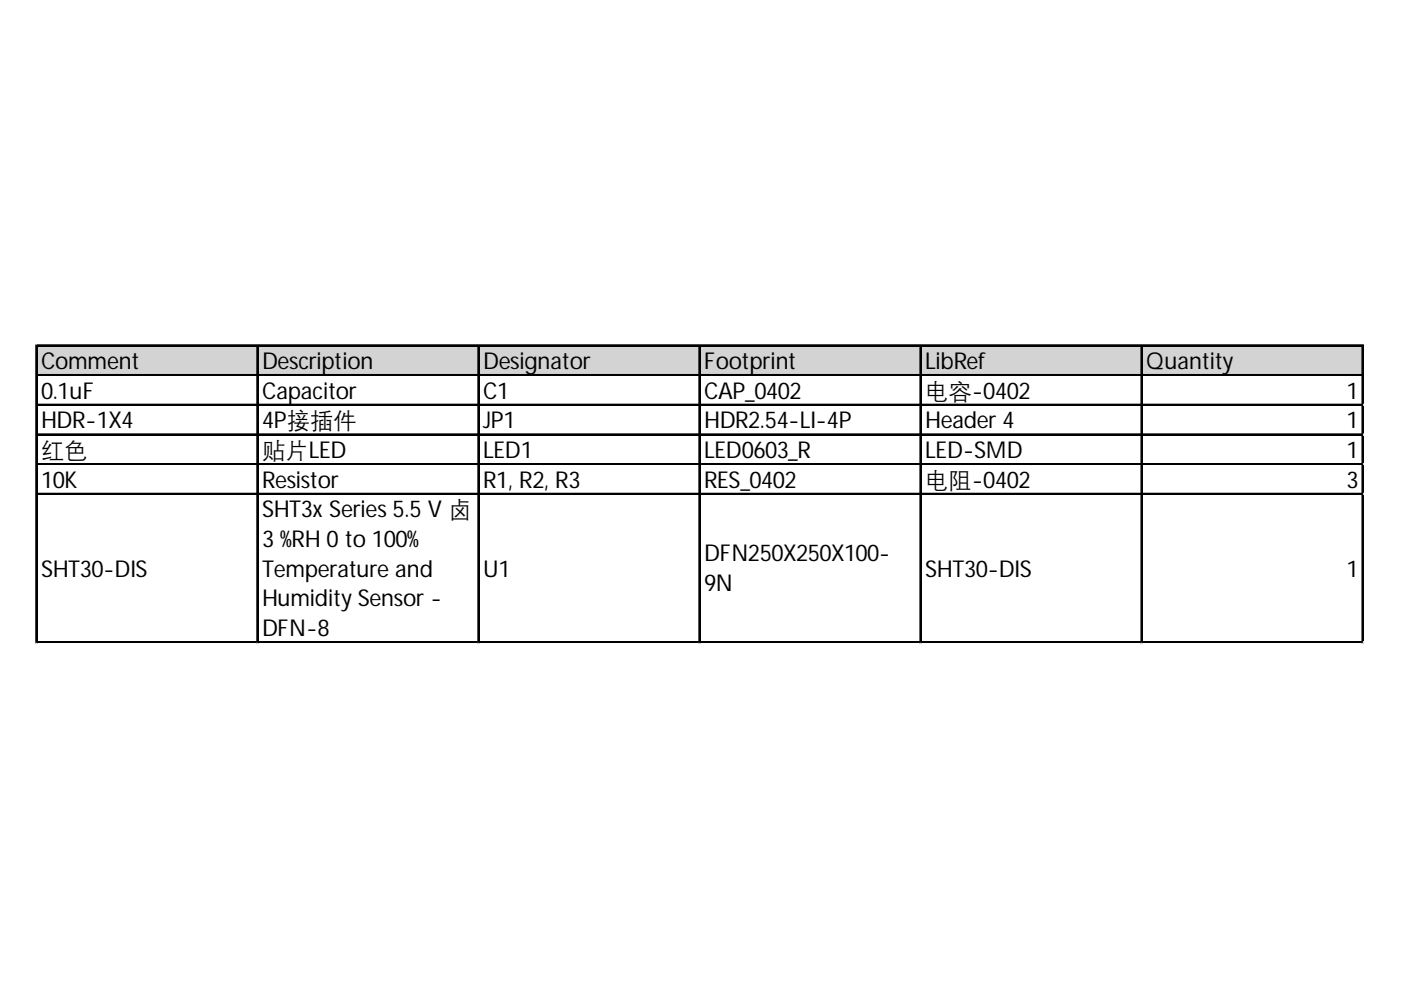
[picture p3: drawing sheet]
<svg xmlns="http://www.w3.org/2000/svg" width="297mm" height="210mm" viewBox="0 0 297 210" stroke-linecap="round" stroke-linejoin="round" font-family="sans-serif">
<defs><g id="words">
<g font-size="4.9">
<text x="8.7" y="78.2">Comment</text>
<text x="55.6" y="78.2">Description</text>
<text x="102.4" y="78.2">Designator</text>
<text x="149.3" y="78.2">Footprint</text>
<text x="196.2" y="78.2">LibRef</text>
<text x="243" y="78.2">Quantity</text>
<text x="8.7" y="84.5">0.1uF</text>
<text x="55.6" y="84.5">Capacitor</text>
<text x="102.4" y="84.5">C1</text>
<text x="149.3" y="84.5">CAP_0402</text>
<text x="196.2" y="84.5">电容-0402</text>
<text x="285.5" y="84.5">1</text>
<text x="8.7" y="90.8">HDR-1X4</text>
<text x="55.6" y="90.8">4P接插件</text>
<text x="102.4" y="90.8">JP1</text>
<text x="149.3" y="90.8">HDR2.54-LI-4P</text>
<text x="196.2" y="90.8">Header 4</text>
<text x="285.5" y="90.8">1</text>
<text x="8.7" y="97.1">红色</text>
<text x="55.6" y="97.1">贴片LED</text>
<text x="102.4" y="97.1">LED1</text>
<text x="149.3" y="97.1">LED0603_R</text>
<text x="196.2" y="97.1">LED-SMD</text>
<text x="285.5" y="97.1">1</text>
<text x="8.7" y="103.4">10K</text>
<text x="55.6" y="103.4">Resistor</text>
<text x="102.4" y="103.4">R1, R2, R3</text>
<text x="149.3" y="103.4">RES_0402</text>
<text x="196.2" y="103.4">电阻-0402</text>
<text x="285.5" y="103.4">3</text>
<text x="55.6" y="109.7">SHT3x Series5.5 V 卤</text>
<text x="55.6" y="116">3 %RH 0to 100%</text>
<text x="149.3" y="119">DFN250X250X100-</text>
<text x="8.7" y="122.3">SHT30-DIS</text>
<text x="55.6" y="122.3">Temperature and</text>
<text x="102.4" y="122.3">U1</text>
<text x="149.3" y="125.3">9N</text>
<text x="196.2" y="122.3">SHT30-DIS</text>
<text x="285.5" y="122.3">1</text>
<text x="55.6" y="128.6">Humidity Sensor -</text>
<text x="55.6" y="134.9">DFN-8</text>
</g>
</g></defs>
<path d="M7.8 73.4h281.3v6.3h-281.3z" fill="#d3d3d3"/>
<g fill="none" stroke="#000" stroke-width=".27">
<path d="M7.6 73.1v63.3M7.7 73.1v63.3M7.9 73.1h281.2M7.9 73.3h281.2M7.9 79.4h281.2M7.9 79.6h281.2M54.5 73.4v63M54.6 73.4v63M101.3 73.4v63M101.5 73.4v63M148.2 73.4v63M148.3 73.4v63"/>
<path d="M195.1 73.4v63M195.2 73.4v63M241.9 73.4v63M242.1 73.4v63M288.8 73.4v63M288.9 73.4v63M7.9 85.7h281.2M7.9 85.9h281.2M7.9 92h281.2M7.9 92.2h281.2M7.9 98.3h281.2M7.9 98.4h281.2"/>
<path d="M7.9 104.6h281.2M7.9 104.7h281.2M7.9 136.1h281.2M7.9 136.2h281.2"/>
</g>
<path d="M7.6 136.4h.1" fill="none" stroke="#d4d4d4" stroke-width=".27"/>
<path d="M7.6 136.4h.3z" fill="#d4d4d4"/>
<path d="M54.5 136.4h.1" fill="none" stroke="#d4d4d4" stroke-width=".27"/>
<path d="M54.5 136.4h.2z" fill="#d4d4d4"/>
<path d="M101.3 136.4h.1" fill="none" stroke="#d4d4d4" stroke-width=".27"/>
<path d="M101.3 136.4h.3z" fill="#d4d4d4"/>
<path d="M148.2 136.4h.1" fill="none" stroke="#d4d4d4" stroke-width=".27"/>
<path d="M148.2 136.4h.3z" fill="#d4d4d4"/>
<path d="M195.1 136.4h.1" fill="none" stroke="#d4d4d4" stroke-width=".27"/>
<path d="M195.1 136.4h.2z" fill="#d4d4d4"/>
<path d="M241.9 136.4h.1" fill="none" stroke="#d4d4d4" stroke-width=".27"/>
<path d="M241.9 136.4h.3z" fill="#d4d4d4"/>
<path d="M288.8 136.4h.1" fill="none" stroke="#d4d4d4" stroke-width=".27"/>
<path d="M288.8 136.4h.3z" fill="#d4d4d4"/>
<path d="M289.1 85.7h.1" fill="none" stroke="#d4d4d4" stroke-width=".27"/>
<path d="M289.1 85.7v.3z" fill="#d4d4d4"/>
<path d="M289.1 92h.1" fill="none" stroke="#d4d4d4" stroke-width=".27"/>
<path d="M289.1 92v.3z" fill="#d4d4d4"/>
<path d="M289.1 98.3h.1" fill="none" stroke="#d4d4d4" stroke-width=".27"/>
<path d="M289.1 98.3v.3z" fill="#d4d4d4"/>
<path d="M289.1 104.6h.1" fill="none" stroke="#d4d4d4" stroke-width=".27"/>
<path d="M289.1 104.6v.3z" fill="#d4d4d4"/>
<path d="M289.1 136.1h.1" fill="none" stroke="#d4d4d4" stroke-width=".27"/>
<path d="M289.1 136.1v.3z" fill="#d4d4d4"/>
<use href="#words"/>
</svg>
